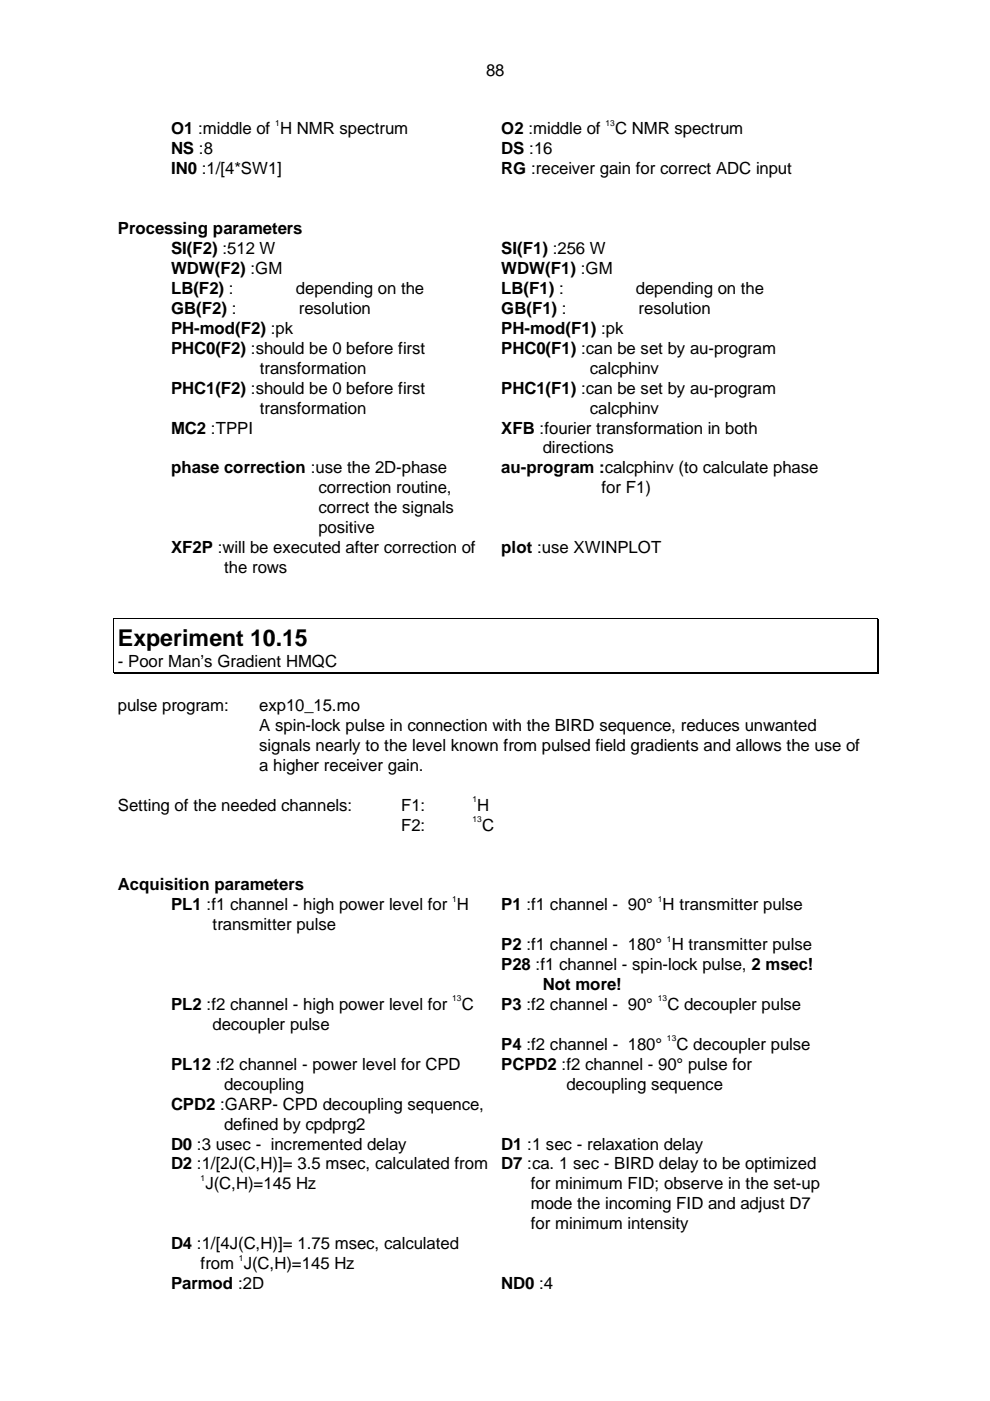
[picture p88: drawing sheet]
<svg xmlns="http://www.w3.org/2000/svg" width="210mm" height="297mm" viewBox="0 0 210 297" stroke-linecap="round" stroke-linejoin="round" font-family="sans-serif">
<defs><g id="words">
<text font-size="4.9" x="25" y="136.9">Experiment 10.15</text>
<g font-size="3.6">
<text x="103.1" y="16.1">88</text>
<text x="36.3" y="28.5">O1 :middle of H NMR spectrum</text>
<text x="106.3" y="28.5">O2 :middle of</text>
<text x="130.4" y="28.5">C NMR spectrum</text>
<text x="36.3" y="32.7">NS :8</text>
<text x="106.3" y="32.7">DS :16</text>
<text x="36.3" y="37">IN0 :1/[4*SW1]</text>
<text x="106.3" y="37">RG :receiver gain for correct ADC input</text>
<text x="25" y="49.6">Processing parameters</text>
<text x="36.3" y="53.8">SI(F2) :512 W</text>
<text x="106.3" y="53.8">SI(F1) :256 W</text>
<text x="36.3" y="58">WDW(F2) :GM</text>
<text x="106.3" y="58">WDW(F1) :GM</text>
<text x="36.3" y="62.3">LB(F2) :</text>
<text x="62.8" y="62.3">depending on the</text>
<text x="106.3" y="62.3">LB(F1) :</text>
<text x="134.8" y="62.3">depending on the</text>
<text x="36.3" y="66.5">GB(F2) :</text>
<text x="36.3" y="70.7">PH-mod(F2) :pk</text>
<text x="63.4" y="66.5">resolution</text>
<text x="106.3" y="66.5">GB(F1) :</text>
<text x="106.3" y="70.7">PH-mod(F1) :pk</text>
<text x="135.4" y="66.5">resolution</text>
<text x="36.3" y="75">PHC0(F2) :should be 0 before first</text>
<text x="106.3" y="75">PHC0(F1) :can be set by au-program</text>
<text x="36.3" y="83.4">PHC1(F2) :should be 0 before first</text>
<text x="55.1" y="79.2">transformation</text>
<text x="106.3" y="83.4">PHC1(F1) :can be set by au-program</text>
<text x="125.1" y="79.2">calcphinv</text>
<text x="55.1" y="87.7">transformation</text>
<text x="125.1" y="87.7">calcphinv</text>
<text x="36.3" y="91.9">MC2 :TPPI</text>
<text x="106.3" y="91.9">XFB :fourier transformation in both</text>
<text x="36.3" y="100.4">phase correction :use the 2D-phase</text>
<text x="106.3" y="100.4">au-program :calcphinv (to calculate phase</text>
<text x="115.1" y="96.1">directions</text>
<text x="67.5" y="104.6">correction routine,</text>
<text x="127.5" y="104.6">for F1)</text>
<text x="67.5" y="108.8">correct the signals</text>
<text x="67.5" y="113.1">positive</text>
<text x="36.3" y="117.3">XF2P :will be executed after correction of</text>
<text x="106.3" y="117.3">plot :use XWINPLOT</text>
<text x="47.5" y="121.5">the rows</text>
<text x="25" y="141.4">- Poor Man’s Gradient HMQC</text>
<text x="25" y="150.8">pulse program:</text>
<text x="55" y="150.8">exp10_15.mo</text>
<text x="55" y="155">A spin-lock pulse in connection with the BIRD sequence, reduces unwanted</text>
<text x="55" y="159.2">signals nearly to the level known from pulsed field gradients and allows the use of</text>
<text x="55" y="163.5">a higher receiver gain.</text>
<text x="25" y="171.9">Setting of the needed channels:</text>
<text x="85" y="171.9">F1:</text>
<text x="101.2" y="171.9">H</text>
<text x="85" y="176.2">F2:</text>
<text x="102.2" y="176.2">C</text>
<text x="25" y="188.8">Acquisition parameters</text>
<text x="36.3" y="193">PL1 :f1 channel - high power level for H</text>
<text x="45.1" y="197.2">transmitter pulse</text>
<text x="106.3" y="193">P1 :f1 channel - 90° H transmitter pulse</text>
<text x="106.3" y="201.5">P2 :f1 channel - 180° H transmitter pulse</text>
<text x="106.3" y="205.7">P28 :f1 channel - spin-lock pulse, 2 msec!</text>
<text x="115.1" y="209.9">Not more!</text>
<text x="36.3" y="214.1">PL2 :f2 channel - high power level for</text>
<text x="97.9" y="214.1">C</text>
<text x="106.3" y="214.1">P3 :f2 channel - 90°</text>
<text x="141.5" y="214.1">C decoupler pulse</text>
<text x="45.1" y="218.3">decoupler pulse</text>
<text x="36.3" y="226.8">PL12 :f2 channel - power level for CPD</text>
<text x="106.3" y="226.8">PCPD2 :f2 channel - 90° pulse for</text>
<text x="106.3" y="222.6">P4 :f2 channel - 180°</text>
<text x="143.4" y="222.6">C decoupler pulse</text>
<text x="47.5" y="231">decoupling</text>
<text x="120.1" y="231">decoupling sequence</text>
<text x="36.3" y="235.3">CPD2 :GARP- CPD decoupling sequence,</text>
<text x="47.5" y="239.5">defined by cpdprg2</text>
<text x="36.3" y="243.7">D0 :3 usec - incremented delay</text>
<text x="106.3" y="243.7">D1 :1 sec - relaxation delay</text>
<text x="36.3" y="248">D2 :1/[2J(C,H)]= 3.5 msec, calculated from</text>
<text x="106.3" y="248">D7 :ca. 1 sec - BIRD delay to be optimized</text>
<text x="43.5" y="252.2">J(C,H)=145 Hz</text>
<text x="112.5" y="252.2">for minimum FID; observe in the set-up</text>
<text x="112.5" y="256.4">mode the incoming FID and adjust D7</text>
<text x="112.5" y="260.7">for minimum intensity</text>
<text x="36.3" y="264.9">D4 :1/[4J(C,H)]= 1.75 msec, calculated</text>
<text x="42.5" y="269.1">from J(C,H)=145 Hz</text>
<text x="36.3" y="273.4">Parmod :2D</text>
<text x="106.3" y="273.4">ND0 :4</text>
</g>
<g font-size="1.8">
<text x="58.4" y="26.7">1</text>
<text x="128.4" y="26.7">13</text>
<text x="100.2" y="170.1">1</text>
<text x="100.2" y="174.4">13</text>
<text x="95.9" y="191.2">1</text>
<text x="139.5" y="191.2">1</text>
<text x="141.4" y="199.7">1</text>
<text x="95.9" y="212.3">13</text>
<text x="139.5" y="212.3">13</text>
<text x="141.4" y="220.8">13</text>
<text x="42.5" y="250.4">1</text>
<text x="50.7" y="267.3">1</text>
</g>
</g></defs>
<path d="M23.9 131h.2v.2h-.2zM185.9 131h.1v.2h-.1zM23.9 142.5h.2v.2h-.2zM185.9 142.8h.4v.2h-.4zM185.9 142.5h.1v.2h-.1zM186.1 142.5h.2v.5h-.2z" fill="#000"/>
<path d="M24 131.3v6.6M24 138v4.5M24.2 131.1h161.6M185.9 131.3v6.6M185.9 138v4.5M186.2 131.3v6.6M186.2 138v4.5M24.2 142.6h161.6M24.2 142.9h161.6" fill="none" stroke="#000" stroke-width=".21"/>
<use href="#words"/>
</svg>
